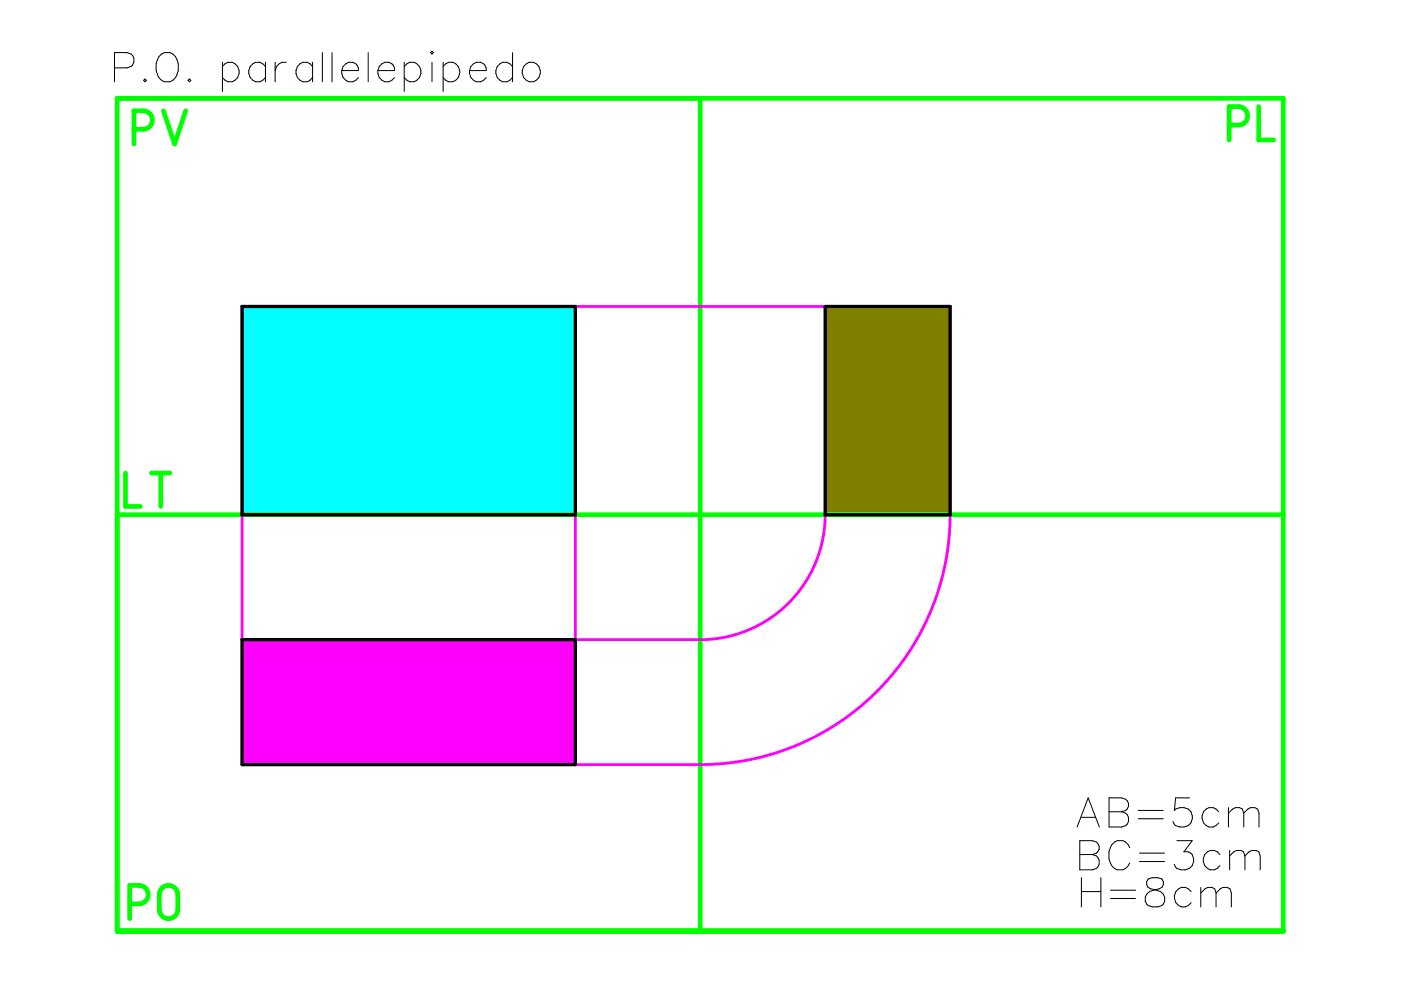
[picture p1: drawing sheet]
<svg xmlns="http://www.w3.org/2000/svg" width="297mm" height="210mm" viewBox="0 0 297 210" stroke-linecap="round" stroke-linejoin="round" font-family="sans-serif">
<path d="M175 65h26.4v44.1h-26.4z" fill-rule="evenodd" fill="#808000"/>
<path d="M51.3 65h70.7v44.1h-70.7z" fill-rule="evenodd" fill="#0ff"/>
<path d="M51.3 135.6h70.7v26.5h-70.7z" fill-rule="evenodd" fill="#f0f"/>
<path d="M24.8 20.8h247.3v176.6h-247.3zM28.4 27.4h2.3l.7-.3 .5-.4 .3-.7 .1-.8-.2-.6-.4-.6-1.1-.5h-2.2v7M34.6 23.5l2.4 7 2.4-7M148.5 20.8v176.6M260.6 26.5h2.2l1.1-.5 .4-.5 .2-.7v-.7l-.4-.8-1.1-.7h-2.4v7.1M266.9 22.6v7.1h3.1M24.8 109.1h247.3M26.6 100.3v7.1h3.2M32.1 100.3h3.9M34.1 100.3v7.1M27.5 191.6h2.3l1.1-.6 .4-.6 .1-.7-.1-.7-.4-.6-.4-.4-.7-.3h-2.3v7.1M34.3 188.3l.9-.5 .9-.1 1 .6 .5 .8 .1 4.1-.5 1-.9 .5-.8 .1-.7-.2-.6-.5-.4-.7v-4z" fill="none" stroke="#0f0" stroke-width=".99"/>
<g fill="none" stroke="#000" stroke-width=".21">
<path d="M24.3 14.4h2.6a1.62 1.62 0 0 0 1.5-1.6 1.62 1.62 0 0 0-1.5-1.6h-2.6v6.1M30.7 16.7l.3 .3-.3 .3-.2-.3zM33.7 12a2.14 2.14 0 0 1 2.1-.9 2.14 2.14 0 0 1 1.7 1.5 3.5 3.5 0 0 1-1.5 4.7 2.17 2.17 0 0 1-2.6-1.4 4.1 4.1 0 0 1 .3-3.9zM39.9 17l.3-.3 .2 .3-.2 .3zM47.2 14.1a2 2 0 0 1 2.8-.5 2 2 0 0 1 .4 2.8 1.86 1.86 0 0 1-3.2 0M47.2 13.2v6.2M56.3 14.1a2 2 0 0 0-2.8-.5 2 2 0 0 0-.5 2.8 1.86 1.86 0 0 0 3.3 0M56.3 13.2v4.1M58.3 13.2v4.1M60.7 13.2a2 2 0 0 0-2.4 1.8M66.3 14.1a1.99 1.99 0 0 0-2.8-.5 1.99 1.99 0 0 0-.4 2.8 1.84 1.84 0 0 0 3.2 0M66.3 13.2v4.1"/>
<path d="M68.3 11.2v6.1M70.4 11.2v6.1M72.5 15a1.95 1.95 0 0 0 1.1 2.2 1.95 1.95 0 0 0 2.4-.8M72.7 14.1a1.7 1.7 0 0 1 2-.9 1.7 1.7 0 0 1 1.3 1.8h-3.5zM78.1 11.2v6.1M80.1 15a1.95 1.95 0 0 0 1.2 2.2 1.95 1.95 0 0 0 2.4-.8M80.4 14.1a1.71 1.71 0 0 1 2-.9 1.71 1.71 0 0 1 1.3 1.8h-3.6zM85.7 14.1a2 2 0 0 1 2.8-.5 2 2 0 0 1 .4 2.8 1.86 1.86 0 0 1-3.2 0M85.7 13.2v6.2M91.3 11.2l.3-.3 .3 .3-.3 .3zM91.6 13.2v4.1M94 14.1a1.99 1.99 0 0 1 2.8-.5 1.99 1.99 0 0 1 .4 2.8 1.84 1.84 0 0 1-3.2 0"/>
<path d="M94 13.2v6.2M99.5 15a1.95 1.95 0 0 0 1.2 2.2 1.95 1.95 0 0 0 2.4-.8M100.4 13.5a1.64 1.64 0 0 1 1.8-.2 1.64 1.64 0 0 1 .9 1.7h-3.6l.3-.9zM108.7 14.1a2 2 0 0 0-2.8-.5 2 2 0 0 0-.5 2.8 1.86 1.86 0 0 0 3.3 0M108.7 11.2v6.1M111 14.1a2 2 0 0 1 2.8-.5 2 2 0 0 1 .5 2.8 2 2 0 0 1-2.9 .5 2 2 0 0 1-.4-2.8zM228.4 175.3l2.3-6.1 2.4 6.1M228.9 178.2h2.7l.9 .3a1.45 1.45 0 0 1 0 2.4l-.9 .3a1.62 1.62 0 0 1 1.5 1.6 1.62 1.62 0 0 1-1.5 1.6h-2.7zM229.3 173.3h2.9M235.1 169.2h2.7l.9 .3a1.44 1.44 0 0 1 0 2.3l-.9 .3a1.62 1.62 0 0 1 1.5 1.6 1.62 1.62 0 0 1-1.5 1.6h-2.7zM235.1 172.1h2.7M239.5 179.7a2.13 2.13 0 0 0-2-1.5 2.13 2.13 0 0 0-2.1 1.5 3.5 3.5 0 0 0 1.5 4.7 2.18 2.18 0 0 0 2.6-1.4"/>
<path d="M241.3 171.8h5.3M241.3 173.6h5.3M249.5 178.2h3.3l-1.8 2.4a1.68 1.68 0 0 1 2.1 2.1 2.29 2.29 0 0 1-3.9 1.1l-.3-.5M252.2 169.2h-2.9l-.3 2.6a2.19 2.19 0 0 1 3.2 0 2.19 2.19 0 0 1-.3 3.2 2.54 2.54 0 0 1-2.9-.2l-.3-.6M258.4 172.1a2.01 2.01 0 0 0-2.8-.5 2.01 2.01 0 0 0-.4 2.9 1.88 1.88 0 0 0 3.2 0M260.5 172.4l.8-.9 .6-.3h.9l.6 .3 .3 .9M260.5 171.2v4.1M263.7 172.4l.9-.9 .6-.3h.8l.6 .3 .3 .9v2.9M263.7 172.4v2.9M228.9 181.2h2.7M229.3 186.1v6.2M229.3 189h4.1"/>
<path d="M233.4 186.1v6.2M235.5 188.7h5.2M235.5 190.5h5.2M241.6 180.9h5.3M241.6 182.7h5.3M243.4 186.4a1.26 1.26 0 0 0 .6 2l1.2 .3a1.78 1.78 0 0 1 1.8 1.7 1.78 1.78 0 0 1-1.5 1.9h-1.2a1.71 1.71 0 0 1-1.5-1.4 1.71 1.71 0 0 1 .9-1.9l2.1-.6a1.26 1.26 0 0 0 .6-2l-.9-.3h-1.2zM252.5 189a2 2 0 0 0-2.8-.4 2 2 0 0 0-.4 2.8 1.86 1.86 0 0 0 3.2 0M254.6 189.3l.9-.9 .6-.2h.8l.6 .2 .3 .9M254.6 188.2v4.1M257.8 189.3l.9-.9 .6-.2h.9l.6 .2 .3 .9v3M257.8 189.3v3M258.7 181.2a2 2 0 0 0-2.9-.5 2 2 0 0 0-.4 2.8 1.86 1.86 0 0 0 3.3 0"/>
<path d="M260.7 181.5l.9-.9 .6-.3h.9l.6 .3 .2 .9M260.7 180.3v4.1M263.9 181.5l.9-.9 .6-.3h.9l.6 .3 .3 .9v2.9M263.9 181.5v2.9"/>
</g>
<path d="M51.3 65h150.1v45.1l-.1 2.8-.6 4.9-.8 4.1-1.3 4.4-2 5-2.8 5.3-3.6 5.2-3.7 4.2-4.9 4.5-5.1 3.6-5.6 3-3.1 1.4-3.2 1.1-5.4 1.4-5.1 .8-4.7 .3h-98.1zM122 65v97.1M175 65v44.1l-.2 2.8-.5 2.9-.6 2.4-1.1 2.9-1.3 2.5-1.9 2.8-1.7 2-2.3 2.1-2.1 1.6-2.2 1.3-2.5 1.2-3 1.1-2.8 .6-3.3 .3h-98.2M51.3 109.1h70.7" fill="none" stroke="#f0f" stroke-width=".59"/>
<path d="M51.3 65h70.7v44.1h-70.7zM175 65h26.4v44.1h-26.4zM51.3 135.6h70.7v26.5h-70.7z" fill="none" stroke="#000" stroke-width=".7"/>
</svg>
